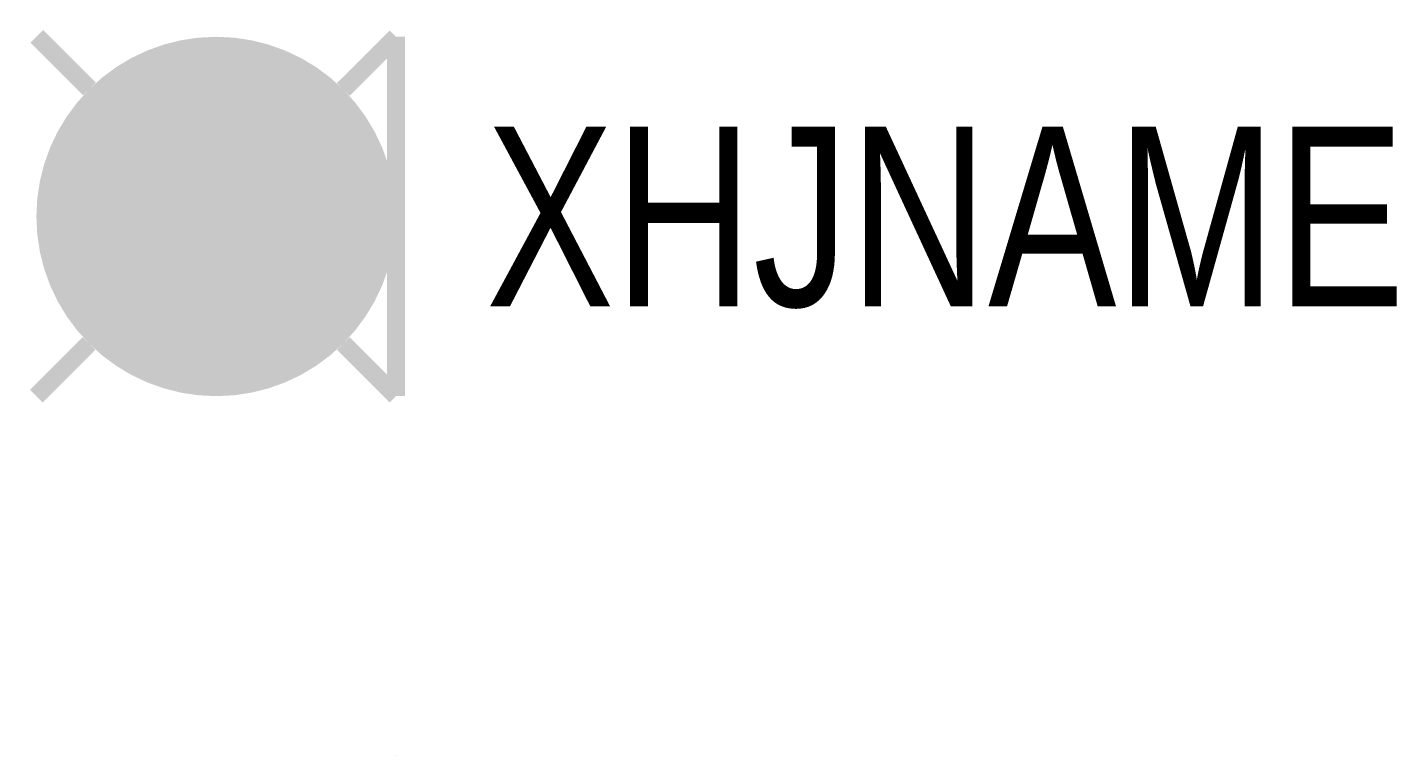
# Model space of a CAD drawing. Header units: millimetres. Extents: x -4.1 to 11.1, y 0 to 8.1.
import ezdxf

# ---------------------------------------------------------------- set-up
doc = ezdxf.new("R2010")
doc.units = ezdxf.units.MM
doc.layers.get('0').update_dxf_attribs({"linetype": 'CONTINUOUS'})

msp = doc.modelspace()

# ---------------------------------------------------------------- linework, layer by layer
msp.add_line((0, 0.001), (0, -0.001))
at = {"color": 1, "const_width": 0.2}
for points in [[(-3.995, 8.005), (-3.409, 7.419)], [(-0.586, 7.414), (0, 8)], [(-4, 4), (-3.414, 4.586)], [(-0.586, 4.586), (0, 4)]]:
    msp.add_lwpolyline(points, dxfattribs=at)
at = {"color": 7, "const_width": 0.2}
msp.add_lwpolyline([(0, 8), (0, 4)], dxfattribs=at)
at = {"color": 1, "const_width": 2}
msp.add_lwpolyline([(-3, 6, 1), (-1, 6, 1)], format="xyb", close=True, dxfattribs=at)

# ---------------------------------------------------------------- texts
at = {"width": 0.8}
msp.add_attdef('XHJNAME', (1, 5), 'X4', height=2, dxfattribs=at)

doc.saveas('drawing.dxf')
